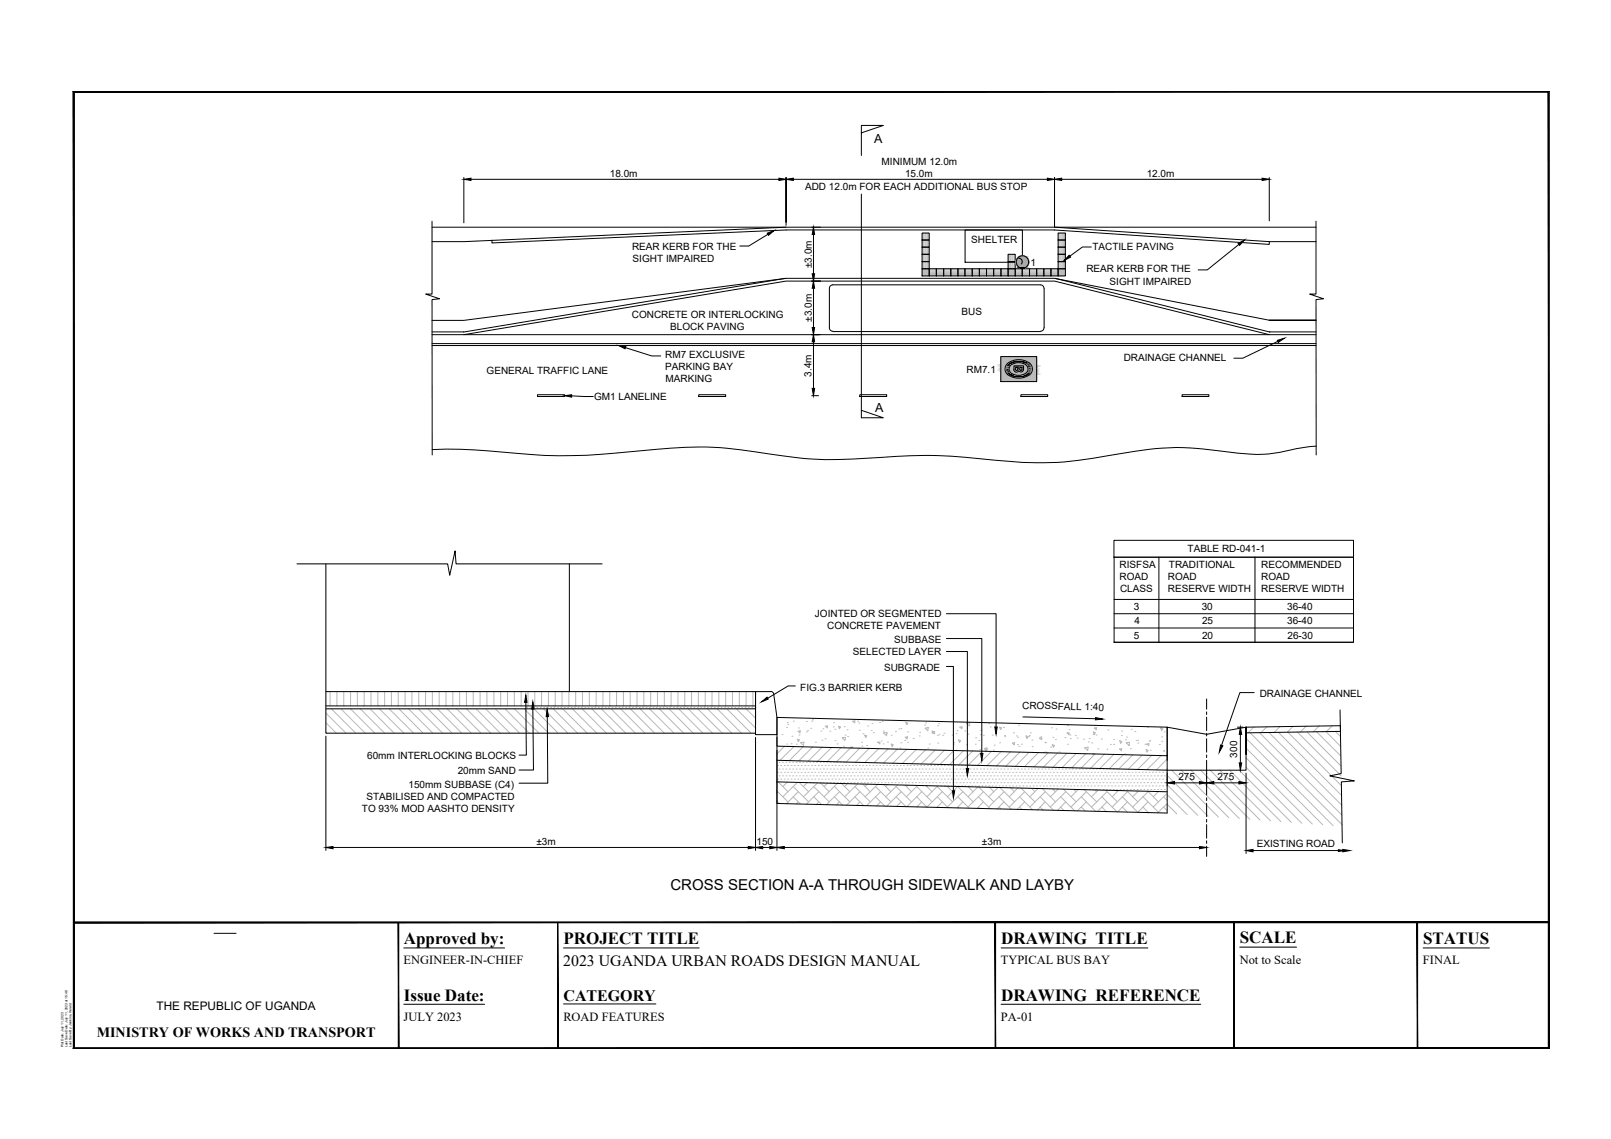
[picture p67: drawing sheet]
<svg xmlns="http://www.w3.org/2000/svg" width="420mm" height="297mm" viewBox="0 0 420 297" stroke-linecap="round" stroke-linejoin="round" font-family="sans-serif">
<defs><g id="words">
<g font-size="4.4">
<text x="105.3" y="246.2">Approved by:</text>
<text x="147" y="246.2">PROJECT TITLE</text>
<text x="261.1" y="246.2">DRAWING TITLE</text>
<text x="323.3" y="246">SCALE</text>
<text x="371.2" y="246.2">STATUS</text>
<text x="105.3" y="260.9">Issue Date:</text>
<text x="261.1" y="260.9">DRAWING REFERENCE</text>
</g>
<text font-size="4.2" x="147" y="260.9">CATEGORY</text>
<text font-size="4.1" x="146.9" y="252">2023 UGANDA URBAN ROADS DESIGN MANUAL</text>
<text font-size="3.9" x="174.9" y="232.2">CROSS SECTION A-A THROUGH SIDEWALK AND LAYBY</text>
<text font-size="3.7" x="25.2" y="270.5">MINISTRY OF WORKS AND TRANSPORT</text>
<g font-size="3.3">
<text x="228" y="37.3">A</text>
<text x="228.3" y="107.3">A</text>
</g>
<g font-size="3.2">
<text x="105.3" y="251.4">ENGINEER-IN-CHIEF</text>
<text x="261" y="251.4">TYPICAL BUS BAY</text>
<text x="323.3" y="251.3">Not to Scale</text>
<text x="371.1" y="251.4">FINAL</text>
<text x="105.3" y="266.1">JULY 2023</text>
<text x="146.9" y="266.1">ROAD FEATURES</text>
<text x="261.1" y="266.1">PA-01</text>
</g>
<text font-size="3.1" x="40.8" y="263.5">THE REPUBLIC OF UGANDA</text>
<g font-size="2.6">
<text x="159" y="46.3">18.0m</text>
<text x="229.9" y="43.1">MINIMUM 12.0m</text>
<text x="236" y="46.3">15.0m</text>
<text x="299.1" y="46.3">12.0m</text>
<text x="210" y="49.6">ADD 12.0m FOR EACH ADDITIONAL BUS STOP</text>
<text x="164.8" y="65.2">REAR KERB FOR THE</text>
<text x="253.3" y="63.3">SHELTER</text>
<text x="284.9" y="65.3">TACTILE PAVING</text>
<text x="165" y="68.4">SIGHT IMPAIRED</text>
<text x="211.7" y="70" transform="rotate(-90 211.7 70)">±3.0m</text>
<text x="268.8" y="69.2">1</text>
<text x="283.3" y="71.1">REAR KERB FOR THE</text>
<text x="289.4" y="74.2">SIGHT IMPAIRED</text>
<text x="164.8" y="82.9">CONCRETE OR INTERLOCKING</text>
<text x="211.7" y="83.9" transform="rotate(-90 211.7 83.9)">±3.0m</text>
<text x="250.8" y="82.2">BUS</text>
<text x="174.8" y="86">BLOCK PAVING</text>
<text x="173.5" y="93.4">RM7 EXCLUSIVE</text>
<text x="293.1" y="94.3">DRAINAGE CHANNEL</text>
<text x="126.9" y="97.6">GENERAL TRAFFIC LANE</text>
<text x="173.5" y="96.5">PARKING BAY</text>
<text x="173.6" y="99.6">MARKING</text>
<text x="211.7" y="98.2" transform="rotate(-90 211.7 98.2)">3.4m</text>
<text x="252.1" y="97.4">RM7.1</text>
<text x="154.9" y="104.3">GM1 LANELINE</text>
<text x="292" y="148.1">RISFSA</text>
<text x="304.9" y="148.1">TRADITIONAL</text>
<text x="309.7" y="144">TABLE RD-041-1</text>
<text x="328.9" y="148.1">RECOMMENDED</text>
<text x="292" y="151.2">ROAD</text>
<text x="292.1" y="154.4">CLASS</text>
<text x="304.6" y="154.4">RESERVE WIDTH</text>
<text x="304.6" y="151.2">ROAD</text>
<text x="328.9" y="151.2">ROAD</text>
<text x="328.9" y="154.4">RESERVE WIDTH</text>
<text x="212.5" y="160.9">JOINTED OR SEGMENTED</text>
<text x="295.7" y="159.1">3</text>
<text x="313.4" y="159.1">30</text>
<text x="335.7" y="159.1">36-40</text>
<text x="215.7" y="164">CONCRETE PAVEMENT</text>
<text x="233.2" y="167.7">SUBBASE</text>
<text x="295.7" y="166.6">5</text>
<text x="295.9" y="162.8">4</text>
<text x="313.5" y="162.8">25</text>
<text x="313.5" y="166.6">20</text>
<text x="335.7" y="162.8">36-40</text>
<text x="335.8" y="166.6">26-30</text>
<text x="222.4" y="170.9">SELECTED LAYER</text>
<text x="230.6" y="174.9">SUBGRADE</text>
<text x="208.7" y="180.1">FIG.3 BARRIER KERB</text>
<text x="266.6" y="184.8" transform="rotate(1 266.6 184.8)">CROSSFALL 1:40</text>
<text x="328.5" y="181.8">DRAINAGE CHANNEL</text>
<text x="95.7" y="197.9">60mm INTERLOCKING BLOCKS</text>
<text x="322.7" y="197.6" transform="rotate(-90 322.7 197.6)">300</text>
<text x="119.4" y="201.9">20mm SAND</text>
<text x="307.3" y="203.4">275</text>
<text x="317.6" y="203.4">275</text>
<text x="95.6" y="208.6">STABILISED AND COMPACTED</text>
<text x="106.5" y="205.5">150mm SUBBASE (C4)</text>
<text x="94.4" y="211.8">TO 93% MOD AASHTO DENSITY</text>
<text x="139.9" y="220.3">±3m</text>
<text x="197.3" y="220.3">150</text>
<text x="256.1" y="220.3">±3m</text>
<text x="327.8" y="221">EXISTING ROAD</text>
</g>
<g font-size=".9">
<text x="16.5" y="273.1" transform="rotate(-90 16.5 273.1)">Plot Date: July 11, 2023</text>
<text x="17.6" y="273.1" transform="rotate(-90 17.6 273.1)">Last Save Date: July 11, 2023 at 15:48</text>
<text x="18.6" y="273.1" transform="rotate(-90 18.6 273.1)">Last Save By: Jenkins, Herald</text>
</g>
</g></defs>
<!-- layer: PDF3_MPA_Hatch -->
<g fill="none" stroke="#b9b9b9" stroke-width=".26">
<path d="M240.5 70.1h37.4M240.5 70.4h37.4M240.5 70.7h37.4M240.5 71h37.4M240.5 71.3h37.4M240.5 71.6h37.4M240.5 71.9h37.4M240.7 60.8v11.2M240.9 60.8v11.2M241.2 60.8v11.2M241.5 60.8v11.2M241.8 60.8v11.2"/>
<path d="M242.1 60.8v11.2M263 66.3v5.7M263.3 66.3v5.7M263.6 66.3v5.7M263.9 66.3v5.7M264.2 66.3v5.7M264.5 66.3v5.7M276.1 60.8v11.2M276.4 60.8v11.2M276.7 60.8v11.2M277 60.8v11.2M277.3 60.8v11.2"/>
<path d="M277.6 60.8v11.2M265.2 96.7h-.2h.2M265.3 96.7h-.3h.3M265.4 96.5h-.5h.5M265.4 96.6h-.5h.5M265.4 96.6h-.4h.4M265.4 96.4h-.5h.5M265.7 96.8h.1M265.8 96.9l-.1-.1 .1 .1M265.8 96.9h-.2h.2M265.9 97h-.4h.4M266.3 96.6h.1"/>
<path d="M266.4 96.6h-.3h.3M266.5 96.5h-.5h.5M266.5 96.4h-.5h.5M267.8 97.1h-2.6h2.6M267.9 97.1h-1.5h1.5M270.4 93.8h-5.1h5.1M270.4 98.6h-4.3h4.3M85 191l.2 .2M85 188.5l2.7 2.7M85 186l5.2 5.2M86.1 180.4v3.7M86.4 184.9l6.4 6.3"/>
<path d="M87.9 180.4v3.7M88.9 184.9l6.4 6.3M89.6 180.4v3.7M91.4 180.4v3.7M91.4 184.9l6.4 6.3M93.2 180.4v3.7M94 184.9l6.3 6.3M95 180.4v3.7M96.5 184.9l6.3 6.3M96.8 180.4v3.7M98.5 180.4v3.7M99 184.9l6.4 6.3"/>
<path d="M100.3 180.4v3.7M101.5 184.9l6.4 6.3M102.1 180.4v3.7M103.9 180.4v3.7M104 184.9l6.3 6.3M105.6 180.4v3.7M106.5 184.9l6.4 6.3M107.4 180.4v3.7M109.1 184.9l6.3 6.3M109.2 180.4v3.7M111 180.4v3.7M111.6 184.9l6.3 6.3"/>
<path d="M112.8 180.4v3.7M114.1 184.9l6.3 6.3M114.5 180.4v3.7M116.3 180.4v3.7M116.6 184.9l6.3 6.3M118.1 180.4v3.7M119.1 184.9l6.4 6.3M119.9 180.4v3.7M121.7 180.4v3.7M121.7 184.9l6.3 6.3M123.4 180.4v3.7M124.1 184.9l6.4 6.3"/>
<path d="M125.2 180.4v3.7M126.6 184.9l6.4 6.3M127 180.4v3.7M128.8 180.4v3.7M129.2 184.9l6.3 6.3M130.6 180.4v3.7M131.7 184.9l6.3 6.3M132.4 180.4v3.7M134.1 180.4v3.7M134.2 184.9l6.4 6.3M135.9 180.4v3.7M136.7 184.9l6.4 6.3"/>
<path d="M137.4 184.5h.1M137.7 180.4v3.7M138.2 184.5h.1M139.1 184.5h.1M139.3 184.9l6.3 6.3M139.5 180.4v3.7M140 184.5h.1M140.9 184.5h.1M141.3 180.4v3.7M141.8 184.9l6.3 6.3M141.8 184.5h.1M142.7 184.5h.1"/>
<path d="M143 180.4v3.7M143.6 184.5h.1M144.3 184.9l6.3 6.3M144.5 184.5h.1M144.8 180.4v3.7M145.4 184.5h.1M146.2 184.5h.1M146.6 180.4v3.7M146.8 184.9l6.3 6.3M147.2 184.5h.1M148 184.5h.1M148.4 180.4v3.7"/>
<path d="M149 184.5h.1M149.3 184.9l6.3 6.3M149.8 184.5h.1M150.1 180.4v3.7M150.7 184.5h.1M151.6 184.5h.1M151.8 184.9l6.3 6.3M151.9 180.4v3.7M152.5 184.5h.1M153.4 184.5h.1M153.7 180.4v3.7M154.3 184.5h.1"/>
<path d="M154.3 184.9l6.4 6.3M155.1 184.5h.1M155.5 180.4v3.7M156.1 184.5h.1M156.8 184.9l6.4 6.3M156.9 184.5h.1M157.3 180.4v3.7M157.8 184.5h.1M158.7 184.5h.1M159 180.4v3.7M159.4 184.9l6.3 6.3M159.6 184.5h.1"/>
<path d="M160.5 184.5h.1M160.8 180.4v3.7M161.4 184.5h.1M161.9 184.9l6.3 6.3M162.2 184.5h.1M162.6 180.4v3.7M163.2 184.5h.1M164 184.5h.1M164.4 180.4v3.7M164.4 184.9l6.4 6.3M165 184.5h.1M165.8 184.5h.1"/>
<path d="M166.1 180.4v3.7M166.7 184.5h.1M166.9 184.9l6.4 6.3M167.6 184.5h.1M167.9 180.4v3.7M168.5 184.5h.1M169.4 184.5h.1M169.4 184.9l6.4 6.3M169.7 180.4v3.7M170.3 184.5h.1M171.1 184.5h.1M171.5 180.4v3.7"/>
<path d="M171.9 184.9l6.4 6.3M172.1 184.5h.1M172.9 184.5h.1M173.3 180.4v3.7M173.8 184.5h.1M174.5 184.9l6.3 6.3M174.7 184.5h.1M175 180.4v3.7M175.6 184.5h.1M176.5 184.5h.1M176.8 180.4v3.7M177 184.9l6.3 6.3"/>
<path d="M177.4 184.5h.1M178.3 184.5h.1M178.6 180.4v3.7M179.2 184.5h.1M179.5 184.9l6.3 6.3M180.1 184.5h.1M180.4 180.4v3.7M181 184.5h.1M181.8 184.5h.1M182 184.9l6.4 6.3M182.1 180.4v3.7M182.7 184.5h.1"/>
<path d="M183.6 184.5h.1M183.9 180.4v3.7M184.5 184.5h.1M184.5 184.9l6.4 6.3M185.4 184.5h.1M185.7 180.4v3.7M186.3 184.5h.1M187.1 184.9l6.3 6.3M187.2 184.5h.1M187.5 180.4v3.7M188.1 184.5h.1M189 184.5h.1"/>
<path d="M189.3 180.4v3.7M189.6 184.9l6.3 6.3M189.9 184.5h.1M190.7 184.5h.1M191 180.4v3.7M191.6 184.5h.1M192.1 184.9l4.9 5M192.5 184.5h.1M192.8 180.4v3.7M193.4 184.5h.1M194.3 184.5h.1M194.6 180.4v3.7"/>
<path d="M194.6 184.9l2.4 2.4M195.2 184.5h.1M196.1 184.5h.1M196.4 180.4v3.7M197 184.5h.1M202.8 199.6h.1M203.2 198.8h.1M203.6 199.6h.1M203.9 191.5h.1M204.1 198.8h.1M204.5 199.6h.1M204.6 194.6l-2 2"/>
<path d="M205 198.8h.1M205.1 189.7h.1M205.2 194h.1M205.3 188.4h.1M205.4 199.6h.1M205.5 189h.1M205.8 194.6h.1M205.9 198.8h.1M206.3 194h.1M206.3 199.6h.1M206.5 192h.1M206.7 198.8h.1"/>
<path d="M206.9 188.1h.1M207 194.7l-3.6 3.6M207.2 199.6h.1M207.6 198.8h.1M207.7 194.1h.1M208 192.8l.5 .1-.3 .5zM208.1 190.7l.6-.1-.1 .6zM208.1 199.6h.1M208.3 189.9h.1M208.4 191.7h.1M208.5 198.8h.1M208.8 193.7l.9-.2-.2 .9z"/>
<path d="M208.9 194.7h.1M208.9 199.6h.1M209.4 198.8h.1M209.5 194.7l-3.6 3.7M209.9 199.6h.1M210.3 188.2h.1M210.3 190.9h.1M210.3 198.8h.1M210.6 190.5h.1M210.7 199.6h.1M211.2 198.8h.1M211.4 189.9h.1"/>
<path d="M211.7 199.6h.1M211.7 188.1h.1M211.9 194.8l-3.6 3.6M212 187.6v.1M212.1 198.8h.1M212.1 187.6l-.1 .2M212.5 199.6h.1M212.7 193.6h.1M213 198.8h.1M213.4 199.6h.1M213.9 198.8h.1M214.1 190.7h.1"/>
<path d="M214.3 199.6h.1M214.4 193h.1M214.4 194.8l-3.6 3.7M214.6 190.1h.1M214.7 198.8h.1M215.2 192.7h.1M215.2 199.6h.1M215.3 189.4l.5-.1v.6zM215.6 198.8h.1M216.1 199.6h.1M216.4 190.7h.1M216.5 198.8h.1"/>
<path d="M216.9 194.9l-3.7 3.7M217 199.6h.1M217.3 189.6h.1M217.4 188.5h.1M217.4 198.8h.1M217.7 190.2h.1M217.8 193.2h.1M217.8 199.6h.1M218.3 194h.1M218.3 198.8h.1M218.7 189.4l.5 .2-.3 .5zM218.8 199.6h.1"/>
<path d="M219.2 198.8h.1M219.4 195l-3.7 3.7M219.6 192.4l.9-.1-.1 .8zM219.6 199.6h.1M220 194.6h.1M220.1 198.8h.1M220.2 189.5h.1M220.4 191.7h.1M220.5 199.6h.1M220.9 190.3h.1M221.1 192.1h.1M221.4 199.6h.1"/>
<path d="M221.8 195.1l-3.7 3.6M222 195.1l-.2-.2 .6-.1v.3M222.3 199.6h.1M223 188l-.1 .5-.5-.4M223 188l-.6 .1M223.2 199.6h.1M223.7 188.1h.1M224 188.6h.1M224.1 190.4h.1M224.1 199.6h.1M224.2 195.1l-3.6 3.7M224.7 193.6h.1"/>
<path d="M224.8 194.6h.1M224.9 199.6h.1M225 191.4h.1M225.5 191.7l.6 .2-.3 .4zM225.9 199.6h.1M226 194.4h.1M226.3 189.3h.1M226.7 195.2l-3.7 3.6M226.7 199.6h.1M227.2 190.5h.1M227.4 188.7h.1M227.7 199.6h.1"/>
<path d="M227.8 191.1h.1M228.5 199.6h.1M228.9 193.5l.6 .5v-.5l-.6 .1M229.1 195.3l-3.6 3.6M229.4 188.5h.1M229.4 199.6h.1M229.9 193.2h.1M230.1 188.2h.1M230.3 199.6h.1M230.3 194h.1M230.4 190.7h.1M231.2 191.8l-.8-.7 .9-.1-.1 .9"/>
<path d="M231.2 191.2h.1M231.2 199.6h.1M231.5 193.5h.1M231.6 195.3l-3.6 3.6M232.1 199.6h.1M232.4 194l.6 .2-.4 .5zM232.4 191.7h.1M233 199.6h.1M233.5 190.8h.1M233.8 199.6h.1M234 195.4l-3.6 3.6M234.4 190.1h.1"/>
<path d="M234.7 195.1h.1M234.8 199.6h.1M234.9 193.7h.1M234.9 190h.1M235.6 199.6h.1M236 193.1h.1M236.2 188.4l.6 .2-.3 .4zM236.5 195.4l-3.6 3.6M236.5 199.6h.1M236.6 192.1v.6l-.6-.4 .7-.1M236.7 190.9h.1M236.7 193.6h.1"/>
<path d="M237.4 199.6h.1M238.2 192.6h.1M238.3 199.6h.1M239 195.5l-3.7 3.6M239.2 199.6h.1M239.7 191.9h.1M239.8 191h.1M240.1 199.6h.1M240.9 199.6h.1M241.2 189.1h.1M241.2 189.9l.9-.1-.1 .8zM241.4 188.5h.1"/>
<path d="M241.4 195.5l-3.6 3.7M241.9 199.6h.1M242 195.1h.1M242.3 194h.1M242.7 199.6h.1M243 191.1h.1M243.1 190.7l.6 .2-.3 .4zM243.2 191l.6-.2-.1 .6zM243.7 199.6h.1M243.9 195.6l-3.7 3.6M244.5 191.8h.1M244.5 199.6h.1"/>
<path d="M244.5 189.2h.1M244.5 193.8h.1M244.8 188.7h.1M244.9 191.6h.1M245.4 199.6h.1M245.9 191.8h.1M246.2 191.2h.1M246.3 199.6h.1M246.3 195.7l-3.6 3.6M247.2 199.6h.1M248.1 199.6h.1M248.3 191.7h.1"/>
<path d="M248.7 194.1h.1M248.7 193.7h.1M248.8 195.7l-3.7 3.7M249 199.6h.1M249.3 191.3h.1M249.4 195.7h.1M249.6 190.6h.1M249.9 199.6h.1M250 192.9l.3 .7 .3-.4-.6-.2M250.3 189.6l.6 .5v-.6l-.6 .1M250.8 199.6h.1M251.2 195.8l-3.6 3.7"/>
<path d="M251.6 190.6h.1M251.7 199.6h.1M252.1 194.2h.1M252.5 191.5h.1M252.5 199.6h.1M252.7 188.5l-.7 .1 .8 .7 .1-.8M253.4 199.6h.1M253.7 195.9l-3.7 3.6M254.3 199.6h.1M254.4 194.1h.1M254.5 192.4h.1M255.2 199.6h.1"/>
<path d="M255.3 193.1h.1M255.5 195.5h.1M255.7 191.6h.1M255.8 190.4h.1M256.1 195.9l-3.6 3.6M256.4 191.8h.1M256.9 195.1l.5 .5 .1-.6-.6 .1M256.9 195.3l.6 .2-.4 .4zM257.9 188.7h.1M258.3 189.6h.1M258.6 195.9l-3.6 3.7M258.8 191.7h.1"/>
<path d="M259.1 195.6h.1M259.3 194.3h.1M259.5 189.3h.1M260.7 193.7h.1M260.9 190.3l-.2-.7 .6 .2-.3 .5M261.1 196l-3.7 3.7M261.7 189.7h.1M262 191.8h.1M262 192.1h.1M263.5 196.1l-3.6 3.7M264.3 191.1h.1M264.6 193.7l-.1 .6-.5-.5 .6-.1"/>
<path d="M265.1 191.9h.1M265.4 194.2h.1M265.4 192.3h.1M265.6 189.1h.1M265.8 194.6h.1M266 196.2l-3.7 3.6M266.4 194.1h.1M267.6 191.9l.6 .2-.4 .5zM268.3 192.1h.1M268.4 196.2l-3.6 3.7M268.4 191.8h.1M268.7 191.1h.1"/>
<path d="M269.1 193h.1M269.2 194.7h.1M270.8 196.3l-3.6 3.6M271.1 192.5l.6-.2v.6zM271.4 192.2h.1M272.2 196.3l.8-.2v.2M272.5 193.6h.1M272.7 193.7h.1M273.3 196.4l-3.7 3.6M274 194.8h.1M274.2 189.8h.1M274.4 194.2l.6 .2-.3 .5z"/>
<path d="M274.6 192.3h.1M275.3 192.9h.1M275.4 190.1h.1M275.8 196.4l-3.7 3.7M276.2 196.1h.1M277.8 192.3h.1M278.2 196.5l-3.6 3.6M278.3 191.1l.5 .5 .1-.5-.6 .1M278.4 194.1h.1M278.5 189.1v.2l.1-.2M278.8 190.3h.1M279 191.7h.1"/>
<path d="M279.1 192.6h.1M280.4 191.8h.1M280.7 196.5l-3.6 3.6M280.9 192.5h.1M282.6 192.8h.1M282.9 195l.9-.2-.1 .9zM282.9 195.1h.1M283.2 196.6l-3.7 3.6M283.9 193.5h.1M284.1 192.6h.1M284.7 193.7h.1M285 196.6h.4"/>
<path d="M285 196.6h.1M285.1 190.9l.6 .2-.3 .4zM285.1 191.5h.1M285.4 189.9l.6-.2-.1 .6zM285.6 196.6l-3.6 3.7M285.9 191.7h.1M286.3 195.3h.1M287.3 192.7h.1M288 196.7l-3.6 3.6M288.7 195.4h.1M289 190.4h.1M289.6 194.1h.1"/>
<path d="M290.4 192.9h.1M290.4 194.1h.1M290.5 196.8l-3.7 3.6M292 193.2l.6 .2-.3 .5zM292.5 191.8h.1M292.6 195.2l-.1 .6-.5-.5h.6M292.6 190.7h.1M292.9 196.8l-3.6 3.7M293.4 196.6h.1M293.6 192.9h.1M293.7 193.7l.9-.1-.1 .9zM293.8 192.2h.1"/>
<path d="M294.8 195.3h.1M295 190.2h.1M295.4 196.9l-3.7 3.7M296 190.8h.1M296.3 193.2h.1M296.7 193.1h.1M296.7 193.8h.1M297.8 197l-3.6 3.6M298.6 194.1h.1M298.9 195.5l.6 .2-.3 .5zM299.1 194l.6-.1-.1 .6zM299.2 189.7h.1"/>
<path d="M299.7 193.3h.1M299.9 193.2h.1M300 195.7h.1M300.3 197l-3.6 3.7M302.4 194.2h.1M302.8 189.9l.5 .1-.3 .5zM302.8 197.1l-3.6 3.6M303 192.2h.1M303 193.3h.1M303.5 195.8h.1M303.5 195.9h.1M303.6 190.9h.1"/>
<path d="M304.4 197.9l-2.8 2.9M325 197.6l17.3 17.3M325 195.1l20 20M325 192.6l22.7 22.7M326 191.1l24 24M327 189.6l-1.5 1.5M328.5 191.1l21.5 21.5M330.4 189.6l-1.5 1.5M331 191.1l19 18.9M333.4 191l16.5 16.4M333.8 189.5l-1.5 1.5M335.9 191l13.9 13.9"/>
<path d="M337.2 189.4l-1.5 1.6M338.4 191l11.4 11.3M340.6 189.4l-1.5 1.5M340.9 190.9l8.8 8.9M343.4 190.9l6.3 6.3M344.1 189.3l-1.6 1.6M345.8 190.8l3.9 3.9M347.5 189.3l-1.6 1.5M348.3 190.8l1.3 1.3M202.5 206.1l3 3M202.5 208.8l.7 .7M202.7 203.9l-.2 .2"/>
<path d="M202.8 203.2h.1M202.8 201.4h.1M202.8 209.1l-.3 .4M202.8 206.5l-.3 .3M203 203.9l2.5 2.6M203.2 202.3h.1M203.2 200.6h.1M203.6 203.2h.1M203.6 201.4h.1M204.1 202.3h.1M204.1 200.6h.1M204.5 203.2h.1"/>
<path d="M204.5 201.4h.1M205 202.3h.1M205 200.6h.1M205.3 204l-1.1 1.1M205.4 203.2h.1M205.4 201.4h.1M205.9 202.3h.1M205.9 200.6h.1M206.3 203.2h.1M206.3 201.4h.1M206.7 202.3h.1M206.7 200.6h.1"/>
<path d="M206.9 205.1l4 4M206.9 207.8l1.8 1.9M207.2 203.2h.1M207.2 201.4h.1M207.6 202.3h.1M207.6 200.6h.1M207.9 204.1l-3.7 3.7M208.1 203.2h.1M208.1 201.4h.1M208.2 209.1l-.5 .6M208.2 206.5l-3.1 3.1M208.5 204.1l2.4 2.4"/>
<path d="M208.5 202.3h.1M208.5 200.6h.1M208.9 203.2h.1M208.9 201.4h.1M209.4 202.3h.1M209.4 200.6h.1M209.9 203.2h.1M209.9 201.4h.1M210.3 204.1h.1M210.3 202.3h.1M210.3 200.6h.1M210.5 204.1l-1 1"/>
<path d="M210.7 203.2h.1M210.7 201.4h.1M211.2 204.1h.1M211.2 202.3h.1M211.2 200.6h.1M211.7 203.2h.1M211.7 201.4h.1M212.1 204.1h.1M212.1 202.3h.1M212.1 200.6h.1M212.2 205.1l4.1 4M212.2 207.8l2 2"/>
<path d="M212.5 203.2h.1M212.5 201.4h.1M213 204.1h.1M213 202.3h.1M213 200.6h.1M213.2 204.2l-3.7 3.6M213.4 203.2h.1M213.4 201.4h.1M213.6 209.1l-.7 .7M213.6 206.5l-3.3 3.2M213.9 204.1h.1M213.9 202.3h.1"/>
<path d="M213.9 200.6h.1M214 204.2l2.3 2.3M214.3 203.2h.1M214.3 201.4h.1M214.7 204.1h.1M214.7 202.3h.1M214.7 200.6h.1M215.2 203.2h.1M215.2 201.4h.1M215.6 204.1h.1M215.6 202.3h.1M215.6 200.6h.1"/>
<path d="M215.8 204.2l-.9 .9M216.1 203.2h.1M216.1 201.4h.1M216.5 204.1h.1M216.5 202.3h.1M216.5 200.6h.1M217 203.2h.1M217 201.4h.1M217.4 204.1h.1M217.4 202.3h.1M217.4 200.6h.1M217.6 205.1l4 4"/>
<path d="M217.6 207.8l2.1 2.2M217.8 203.2h.1M217.8 201.4h.1M218.3 204.1h.1M218.3 202.3h.1M218.3 200.6h.1M218.4 204.3l-3.5 3.5M218.8 203.2h.1M218.8 201.4h.1M218.9 209.1l-.7 .8M218.9 206.5l-3.4 3.3M219.2 204.1h.1"/>
<path d="M219.2 202.3h.1M219.2 200.6h.1M219.5 204.3l2.1 2.2M219.6 203.2h.1M219.6 201.4h.1M220.1 204.1h.1M220.1 202.3h.1M220.1 200.6h.1M220.5 203.2h.1M220.5 201.4h.1M221 204.1h.1M221 202.3h.1"/>
<path d="M221 200.6h.1M221 204.4l-.7 .7M221.4 203.2h.1M221.4 201.4h.1M221.9 204.1h.1M221.9 202.3h.1M221.9 200.6h.1M222.3 203.2h.1M222.3 201.4h.1M222.7 204.1h.1M222.7 202.3h.1M222.7 200.6h.1"/>
<path d="M223 205.1l4 4M223 207.8l2.2 2.3M223.2 203.2h.1M223.2 201.4h.1M223.6 204.1h.1M223.6 202.3h.1M223.6 200.6h.1M223.6 204.5l-3.3 3.3M224.1 203.2h.1M224.1 201.4h.1M224.3 209.1l-.9 .9M224.3 206.5l-3.5 3.5"/>
<path d="M224.5 204.1h.1M224.5 202.3h.1M224.5 200.6h.1M224.9 203.2h.1M224.9 201.4h.1M225 204.5l2 2M225.4 204.1h.1M225.4 202.3h.1M225.4 200.6h.1M225.9 203.2h.1M225.9 201.4h.1M226.3 204.5l-.7 .6"/>
<path d="M226.3 204.1h.1M226.3 202.3h.1M226.3 200.6h.1M226.7 203.2h.1M226.7 201.4h.1M227.2 204.1h.1M227.2 202.3h.1M227.2 200.6h.1M227.7 203.2h.1M227.7 201.4h.1M228.1 204.1h.1M228.1 202.3h.1"/>
<path d="M228.1 200.6h.1M228.3 205.1l4.1 4M228.3 207.8l2.5 2.5M228.5 203.2h.1M228.5 201.4h.1M228.9 204.6l-3.3 3.2M229 204.1h.1M229 202.3h.1M229 200.6h.1M229.4 203.2h.1M229.4 201.4h.1M229.6 209.1l-1 1.1"/>
<path d="M229.6 206.5l-3.6 3.6M229.9 204.1h.1M229.9 202.3h.1M229.9 200.6h.1M230.3 203.2h.1M230.3 201.4h.1M230.5 204.6l1.9 1.9M230.8 204.1h.1M230.8 202.3h.1M230.8 200.6h.1M231.2 203.2h.1M231.2 201.4h.1"/>
<path d="M231.5 204.6l-.5 .5M231.6 204.1h.1M231.6 202.3h.1M231.6 200.6h.1M232.1 203.2h.1M232.1 201.4h.1M232.6 204.1h.1M232.6 202.3h.1M232.6 200.6h.1M233 203.2h.1M233 201.4h.1M233.4 204.1h.1"/>
<path d="M233.4 202.3h.1M233.4 200.6h.1M233.7 205.1l4 4M233.7 207.8l2.5 2.5M233.8 203.2h.1M233.8 201.4h.1M234.1 204.7l-3.1 3.1M234.3 204.1h.1M234.3 202.3h.1M234.3 200.6h.1M234.8 203.2h.1M234.8 201.4h.1"/>
<path d="M235 209.1l-1.2 1.2M235 206.5l-3.7 3.8M235.2 204.1h.1M235.2 202.3h.1M235.2 200.6h.1M235.6 203.2h.1M235.6 201.4h.1M236 204.8l1.7 1.7M236.1 204.1h.1M236.1 202.3h.1M236.1 200.6h.1M236.5 203.2h.1"/>
<path d="M236.5 201.4h.1M236.8 204.8l-.4 .3M237 204.1h.1M237 202.3h.1M237 200.6h.1M237.4 203.2h.1M237.4 201.4h.1M237.9 204.1h.1M237.9 202.3h.1M237.9 200.6h.1M238.3 203.2h.1M238.3 201.4h.1"/>
<path d="M238.7 204.1h.1M238.7 202.3h.1M238.7 200.6h.1M239.1 205.1l4 4M239.1 207.8l2.7 2.7M239.2 203.2h.1M239.2 201.4h.1M239.3 204.8l-2.9 3M239.7 204.1h.1M239.7 202.3h.1M239.7 200.6h.1M240.1 203.2h.1"/>
<path d="M240.1 201.4h.1M240.4 209.1l-1.3 1.3M240.4 206.5l-3.9 3.9M240.5 204.1h.1M240.5 202.3h.1M240.5 200.6h.1M240.9 203.2h.1M240.9 201.4h.1M241.5 204.1h.1M241.5 202.3h.1M241.5 200.6h.1M241.5 204.9l1.6 1.6"/>
<path d="M241.9 203.2h.1M241.9 201.4h.1M242 204.9l-.2 .2M242.3 204.1h.1M242.3 202.3h.1M242.3 200.6h.1M242.7 203.2h.1M242.7 201.4h.1M243.2 204.1h.1M243.2 202.3h.1M243.2 200.6h.1M243.7 203.2h.1"/>
<path d="M243.7 201.4h.1M244.1 204.1h.1M244.1 202.3h.1M244.1 200.6h.1M244.5 205.1l3.9 4M244.5 207.8l2.8 2.8M244.5 210.5v.1M244.5 203.2h.1M244.5 201.4h.1M244.5 205l-2.7 2.8M245 204.1h.1M245 202.3h.1"/>
<path d="M245 200.6h.1M245.4 205h.1M245.4 203.2h.1M245.4 201.4h.1M245.7 209.1l-1.4 1.5M245.7 206.5l-3.9 4M245.9 204.1h.1M245.9 202.3h.1M245.9 200.6h.1M246.3 205h.1M246.3 203.2h.1M246.3 201.4h.1"/>
<path d="M246.8 204.1h.1M246.8 202.3h.1M246.8 200.6h.1M247 205l1.4 1.5M247.2 205h.1M247.2 203.2h.1M247.2 201.4h.1M247.2 205l-.1 .1M247.6 204.1h.1M247.6 202.3h.1M247.6 200.6h.1M248.1 205h.1"/>
<path d="M248.1 203.2h.1M248.1 201.4h.1M248.6 204.1h.1M248.6 202.3h.1M248.6 200.6h.1M249 205h.1M249 203.2h.1M249 201.4h.1M249.4 204.1h.1M249.4 202.3h.1M249.4 200.6h.1M249.8 205.1l4 4"/>
<path d="M249.8 207.8l3 3M249.8 210.5l.2 .2M249.8 205.1l-2.7 2.7M249.9 205h.1M249.9 203.2h.1M249.9 201.4h.1M250.3 204.1h.1M250.3 202.3h.1M250.3 200.6h.1M250.8 205h.1M250.8 203.2h.1M250.8 201.4h.1"/>
<path d="M251.1 209.1l-1.5 1.6M251.1 206.5l-4 4M251.2 204.1h.1M251.2 202.3h.1M251.2 200.6h.1M251.7 205h.1M251.7 203.2h.1M251.7 201.4h.1M252.1 204.1h.1M252.1 202.3h.1M252.1 200.6h.1M252.5 205.2l1.3 1.3"/>
<path d="M252.5 205h.1M252.5 203.2h.1M252.5 201.4h.1M253 204.1h.1M253 202.3h.1M253 200.6h.1M253.4 205h.1M253.4 203.2h.1M253.4 201.4h.1M253.9 204.1h.1M253.9 202.3h.1M253.9 200.6h.1"/>
<path d="M254.3 205h.1M254.3 203.2h.1M254.3 201.4h.1M254.7 204.1h.1M254.7 202.3h.1M254.7 200.6h.1M255 205.2l-2.5 2.6M255.2 207.8l3.1 3.1M255.2 210.5l.3 .3M255.2 205h.1M255.2 203.2h.1M255.2 201.4h.1"/>
<path d="M255.3 205.3l3.9 3.8M255.7 204.1h.1M255.7 202.3h.1M255.7 200.6h.1M256.1 205h.1M256.1 203.2h.1M256.1 201.4h.1M256.5 209.1l-1.7 1.7M256.5 206.5l-4 4M256.5 204.1h.1M256.5 202.3h.1M256.5 200.6h.1"/>
<path d="M257 205h.1M257 203.2h.1M257 201.4h.1M257.5 204.1h.1M257.5 202.3h.1M257.5 200.6h.1M257.9 205h.1M257.9 203.2h.1M257.9 201.4h.1M258 205.3l1.2 1.2M258.3 204.1h.1M258.3 202.3h.1"/>
<path d="M258.3 200.6h.1M258.8 205h.1M258.8 203.2h.1M258.8 201.4h.1M259.2 204.1h.1M259.2 202.3h.1M259.2 200.6h.1M259.7 205h.1M259.7 203.2h.1M259.7 201.4h.1M260.1 204.1h.1M260.1 202.3h.1"/>
<path d="M260.1 200.6h.1M260.3 205.4l-2.5 2.4M260.5 205h.1M260.5 203.2h.1M260.5 201.4h.1M260.5 207.8l3.3 3.3M260.5 210.5l.6 .5M260.8 205.4l3.8 3.7M261 204.1h.1M261 202.3h.1M261 200.6h.1M261.4 205h.1"/>
<path d="M261.4 203.2h.1M261.4 201.4h.1M261.9 204.1h.1M261.9 202.3h.1M261.9 200.6h.1M261.9 209.1l-1.9 1.9M261.9 206.5l-4.1 4M262.3 205h.1M262.3 203.2h.1M262.3 201.4h.1M262.8 204.1h.1M262.8 202.3h.1"/>
<path d="M262.8 200.6h.1M263.2 205h.1M263.2 203.2h.1M263.2 201.4h.1M263.6 205.5l1 1M263.6 204.1h.1M263.6 202.3h.1M263.6 200.6h.1M264.1 205h.1M264.1 203.2h.1M264.1 201.4h.1M264.6 204.1h.1"/>
<path d="M264.6 202.3h.1M264.6 200.6h.1M265 205h.1M265 203.2h.1M265 201.4h.1M265.4 204.1h.1M265.4 202.3h.1M265.4 200.6h.1M265.5 205.5l-2.3 2.3M265.9 205h.1M265.9 203.2h.1M265.9 201.4h.1"/>
<path d="M265.9 207.8l3.4 3.4M265.9 210.5l.7 .6M266.3 205.5l3.6 3.6M266.3 204.1h.1M266.3 202.3h.1M266.3 200.6h.1M266.8 205h.1M266.8 203.2h.1M266.8 201.4h.1M267.2 204.1h.1M267.2 202.3h.1M267.2 200.6h.1"/>
<path d="M267.2 209.1l-1.9 2M267.2 206.5l-4 4M267.7 205h.1M267.7 203.2h.1M267.7 201.4h.1M268.1 204.1h.1M268.1 202.3h.1M268.1 200.6h.1M268.5 205h.1M268.5 203.2h.1M268.5 201.4h.1M269 204.1h.1"/>
<path d="M269 202.3h.1M269 200.6h.1M269 205.6l.9 .9M269.4 205h.1M269.4 203.2h.1M269.4 201.4h.1M269.9 204.1h.1M269.9 202.3h.1M269.9 200.6h.1M270.3 205h.1M270.3 203.2h.1M270.3 201.4h.1"/>
<path d="M270.7 204.1h.1M270.7 202.3h.1M270.7 200.6h.1M270.7 205.6l-2.1 2.2M271.2 205h.1M271.2 203.2h.1M271.2 201.4h.1M271.3 207.8l3.5 3.6M271.3 210.5l.7 .8M271.7 204.1h.1M271.7 202.3h.1M271.7 200.6h.1"/>
<path d="M271.8 205.6l3.5 3.5M272.1 205h.1M272.1 203.2h.1M272.1 201.4h.1M272.5 204.1h.1M272.5 202.3h.1M272.5 200.6h.1M272.6 209.1l-2.1 2.1M272.6 206.5l-4 4M273 205h.1M273 203.2h.1M273 201.4h.1"/>
<path d="M273.5 204.1h.1M273.5 202.3h.1M273.5 200.6h.1M273.9 205h.1M273.9 203.2h.1M273.9 201.4h.1M274.3 204.1h.1M274.3 202.3h.1M274.3 200.6h.1M274.5 205.7l.8 .8M274.8 205h.1M274.8 203.2h.1"/>
<path d="M274.8 201.4h.1M275.2 204.1h.1M275.2 202.3h.1M275.2 200.6h.1M275.7 205h.1M275.7 203.2h.1M275.7 201.4h.1M276 205.8l-2.1 2M276.1 204.1h.1M276.1 202.3h.1M276.1 200.6h.1M276.5 205h.1"/>
<path d="M276.5 203.2h.1M276.5 201.4h.1M276.6 207.8l3.7 3.6M276.6 210.5l.9 .9M277 204.1h.1M277 202.3h.1M277 200.6h.1M277.3 205.8l3.4 3.3M277.4 205h.1M277.4 203.2h.1M277.4 201.4h.1M277.9 204.1h.1"/>
<path d="M277.9 202.3h.1M277.9 200.6h.1M277.9 209.1l-2.2 2.3M277.9 206.5l-4 4M278.3 205h.1M278.3 203.2h.1M278.3 201.4h.1M278.8 204.1h.1M278.8 202.3h.1M278.8 200.6h.1M279.2 205h.1M279.2 203.2h.1"/>
<path d="M279.2 201.4h.1M279.7 204.1h.1M279.7 202.3h.1M279.7 200.6h.1M280.1 205.9l.6 .6M280.1 205h.1M280.1 203.2h.1M280.1 201.4h.1M280.6 204.1h.1M280.6 202.3h.1M280.6 200.6h.1M281 205h.1"/>
<path d="M281 203.2h.1M281 201.4h.1M281.2 205.9l-1.9 1.9M281.5 205.9h.1M281.5 204.1h.1M281.5 202.3h.1M281.5 200.6h.1M281.9 205h.1M281.9 203.2h.1M281.9 201.4h.1M282 207.8l3.8 3.8M282 210.5l1.1 1"/>
<path d="M282.3 205.9h.1M282.3 204.1h.1M282.3 202.3h.1M282.3 200.6h.1M282.8 205h.1M282.8 203.2h.1M282.8 201.4h.1M282.8 205.9l3.2 3.2M283.2 205.9h.1M283.2 204.1h.1M283.2 202.3h.1M283.2 200.6h.1"/>
<path d="M283.3 209.1l-2.3 2.4M283.3 206.5l-4 4M283.7 205h.1M283.7 203.2h.1M283.7 201.4h.1M284.1 205.9h.1M284.1 204.1h.1M284.1 202.3h.1M284.1 200.6h.1M284.6 205h.1M284.6 203.2h.1M284.6 201.4h.1"/>
<path d="M285 205.9h.1M285 204.1h.1M285 202.3h.1M285 200.6h.1M285.4 205h.1M285.4 203.2h.1M285.4 201.4h.1M285.6 206l.4 .5M285.9 205.9h.1M285.9 204.1h.1M285.9 202.3h.1M285.9 200.6h.1"/>
<path d="M286.3 205h.1M286.3 203.2h.1M286.3 201.4h.1M286.5 206l-1.8 1.8M286.8 205.9h.1M286.8 204.1h.1M286.8 202.3h.1M286.8 200.6h.1M287.2 205h.1M287.2 203.2h.1M287.2 201.4h.1M287.4 207.8l3.9 3.9"/>
<path d="M287.4 210.5l1.2 1.2M287.7 205.9h.1M287.7 204.1h.1M287.7 202.3h.1M287.7 200.6h.1M288.1 205h.1M288.1 203.2h.1M288.1 201.4h.1M288.3 206.1l3.1 3M288.6 205.9h.1M288.6 204.1h.1M288.6 202.3h.1"/>
<path d="M288.6 200.6h.1M288.7 209.1l-2.5 2.5M288.7 206.5l-4 4M289 205h.1M289 203.2h.1M289 201.4h.1M289.5 205.9h.1M289.5 204.1h.1M289.5 202.3h.1M289.5 200.6h.1M289.9 205h.1M289.9 203.2h.1"/>
<path d="M289.9 201.4h.1M290.4 205.9h.1M290.4 204.1h.1M290.4 202.3h.1M290.4 200.6h.1M290.8 205h.1M290.8 203.2h.1M290.8 201.4h.1M291 206.1l.4 .4M291.2 205.9h.1M291.2 204.1h.1M291.2 202.3h.1"/>
<path d="M291.2 200.6h.1M291.7 205h.1M291.7 203.2h.1M291.7 201.4h.1M291.7 206.1l-1.6 1.7M292.1 205.9h.1M292.1 204.1h.1M292.1 202.3h.1M292.6 205h.1M292.6 203.2h.1M292.6 201.4h.1M292.7 207.8l4 4"/>
<path d="M292.7 210.5l1.3 1.3M293 205.9h.1M293 204.1h.1M293 202.3h.1M293.4 205h.1M293.4 203.2h.1M293.4 201.4h.1M293.8 206.2l2.9 2.9M293.9 205.9h.1M293.9 204.1h.1M293.9 202.3h.1M294 209.1l-2.5 2.7"/>
<path d="M294 206.5l-3.9 4M294.3 205h.1M294.3 203.2h.1M294.3 201.4h.1M294.8 205.9h.1M294.8 204.1h.1M294.8 202.3h.1M295.2 205h.1M295.2 203.2h.1M295.2 201.4h.1M295.7 205.9h.1M295.7 204.1h.1"/>
<path d="M295.7 202.3h.1M296.1 205h.1M296.1 203.2h.1M296.1 201.4h.1M296.5 206.3l.2 .2M296.6 205.9h.1M296.6 204.1h.1M296.6 202.3h.1M297 206.3l-1.6 1.5M297 205h.1M297 203.2h.1M297 201.4h.1"/>
<path d="M297.5 205.9h.1M297.5 204.1h.1M297.5 202.3h.1M297.9 205h.1M297.9 203.2h.1M297.9 201.4h.1M298.1 207.8l4 4M298.1 210.5l1.4 1.5M298.4 205.9h.1M298.4 204.1h.1M298.4 202.3h.1M298.8 205h.1"/>
<path d="M298.8 203.2h.1M298.8 201.4h.1M299.2 205.9h.1M299.2 204.1h.1M299.2 202.3h.1M299.3 206.3l2.8 2.8M299.4 211.8l-.1 .2M299.4 209.1l-2.7 2.8M299.4 206.5l-4 4M299.7 205h.1M299.7 203.2h.1M299.7 201.4h.1"/>
<path d="M300.1 205.9h.1M300.1 204.1h.1M300.1 202.3h.1M300.6 205h.1M300.6 203.2h.1M300.6 201.4h.1M301 205.9h.1M301 204.1h.1M301 202.3h.1M301.4 205h.1M301.4 203.2h.1M301.4 201.4h.1"/>
<path d="M301.9 205.9h.1M301.9 204.1h.1M301.9 202.3h.1M302.1 206.4v.1M302.2 206.4l-1.4 1.4M302.3 205h.1M302.3 203.2h.1M302.3 201.4h.1M302.8 205.9h.1M302.8 204.1h.1M302.8 202.3h.1M303.2 205h.1"/>
<path d="M303.2 203.2h.1M303.2 201.4h.1M303.5 207.8l.8 .8M303.5 210.5l.8 .8M303.7 205.9h.1M303.7 204.1h.1M303.7 202.3h.1M304.2 205h.1M304.2 203.2h.1M304.2 201.4h.1M304.3 209.7l-2.4 2.3M304.3 207l-3.5 3.5"/>
<path d="M304.4 200.5l-.3 .3M304.5 209.8l2.4 2.4M304.5 207.4l5.1 5.1M304.6 204.9l7.8 7.7M304.7 202.5l10.4 10.4M305.6 200.9l12.2 12.2M308.1 200.9l12.4 12.4M310.6 200.9l12.6 12.6M313.1 200.9l12.9 12.8M315.6 200.9l13 13M318.2 200.9l13.2 13.2M320.7 200.9l13.4 13.4"/>
<path d="M323.2 200.9l13.6 13.6M325 200.1l14.5 14.6"/>
</g>
<!-- layer: PDF3_MPA_Title Block_Red -->
<g fill="none" stroke="#000" stroke-width=".26">
<path d="M112.7 59.3h230.5M112.7 57.7v19h-1.7l3.6 1.2-1.9 .2v40.5M121 46.3v11.8M122.8 46.8h80.3M205 57.9v-11.6v12.5M205 59.3l-84 3.7h-8.3M205 60h70M205 60l-76.7 3.4v-.8M206.9 46.8h66.3M211.7 59.3h2.3M275 60l56 3.7v-.7M275 46.3v12.7v-12.7"/>
<path d="M275 59.3l56 3.7h12.2M276.9 46.8h52.3M331 46.3v11.3M343.2 57.7v19h-1.6l3.6 1.2-2 .2 .1 40.5M200.3 61.1l-5 3.1h-2.4M204.9 72.6l-84 14M211.7 73.3h2.3M212.2 61.2v10.2M212.2 75.2v10.2M240.5 70.1h1.8v1.9h-1.8zM240.5 68.2h1.8v1.9h-1.8zM240.5 66.3h1.8v1.9h-1.8z"/>
<path d="M240.5 64.5h1.8v1.8h-1.8zM240.5 62.6h1.8v1.9h-1.8zM240.5 60.8h1.8v1.8h-1.8zM242.3 70.1h1.9v1.9h-1.9zM244.2 70.1h1.9v1.9h-1.9zM246.1 70.1h1.9v1.9h-1.9zM248 70.1h1.8v1.9h-1.8zM249.8 70.1h1.9v1.9h-1.9zM251.7 70.1h1.9v1.9h-1.9zM253.6 70.1h1.8v1.9h-1.8zM255.4 70.1h1.9v1.9h-1.9zM257.3 70.1h1.9v1.9h-1.9z"/>
<path d="M259.2 70.1h1.9v1.9h-1.9zM261.1 70.1h1.8v1.9h-1.8zM262.9 70.1h1.9v1.9h-1.9zM262.9 68.2h1.9v1.9h-1.9zM262.9 66.3h1.9v1.9h-1.9zM264.8 70.1h1.8v1.9h-1.8zM266.6 70.1h1.9v1.9h-1.9zM268.5 70.1h1.9v1.9h-1.9zM270.4 70.1h1.8v1.9h-1.8zM272.2 70.1h1.9v1.9h-1.9zM274.1 70.1h1.9v1.9h-1.9zM275.2 72.6l56 14"/>
<path d="M276 70.1h1.9v1.9h-1.9zM276 68.2h1.9v1.9h-1.9zM276 66.3h1.9v1.9h-1.9zM276 64.5h1.9v1.8h-1.9zM276 62.6h1.9v1.9h-1.9zM276 60.8h1.9v1.8h-1.9zM284.6 64.4h-2.3l-3.3 2.4M323.1 63.7l-8.2 6.7h-2.4M112.7 87.3h230.5M112.7 86.6h8.3M112.7 89.6h230.5M112.7 90.1h230.5"/>
<path d="M121 87.3l84-14h70l56 14M163.1 90.7l6.9 2.1h2.3M212.2 89.1v12.2M261 93h9.4v6.5h-9.4zM331 83.5h12.2h-12.2l-56-10.9h-70l-84 11h-8.3M331 86.6h12.2M333.3 89l-9.2 4.4h-2.3M140.2 102.9h7.1v.5h-7.1zM149.1 103.2l5.6 .2M182.2 102.9h7.1v.5h-7.1zM211.7 103.2h1.8M224.2 102.9h7.1v.5h-7.1z"/>
<path d="M266.3 102.9h6.9v.5h-6.9zM308.3 102.9h7v.5h-7zM343.3 116.4l-5.1 .6a37.9 37.9 0 0 1-17.1 1 79.4 79.4 0 0 0-19.8-1l-9.1 1.3a104.6 104.6 0 0 1-21.9 2.4l-3.7-.1-7.3-.6a129.6 129.6 0 0 0-29.4-.7 107.4 107.4 0 0 1-20.2 .3l-9.1-1.2a96.1 96.1 0 0 0-29.2-1.2l-7.4 .6a137.4 137.4 0 0 1-29.3 .4 151.3 151.3 0 0 0-22-1M77.5 147.1h39.2l.6 2.9 1.4-6.3 .2 3.4h38.1M290.6 156.3h62.4M207.4 178.9h-1.8l-5.4 3.2M246.8 169.9h5.5v30.5M246.8 166.5h9.3v30M246.8 160h13v29.6M246.8 173.8h1.9v32.4M290.6 160h62.4M290.6 163.8h62.4"/>
<path d="M137.1 183.2l.2 13.7h-1.9M139 184.9l.1 15.9h-3.7M142.7 186.9l.2 17.3h-7.5M266.8 187l18.9 .4M314.7 182.3v2.6M314.7 185.7v.6M314.7 187v3.5M314.7 191.2v.7M314.7 192.6v3.6M314.7 196.9v.7M314.7 198.3v3.5M325 196.8v-7.2v7.2"/>
<path d="M327.1 180.6h-3.7l-4.8 13.8M349.5 185.2l.3 16.5-3 .6 6.4 1.4-3.4 .2 .3 15.9M314.7 202.5v.6M314.7 203.9v3.4M314.7 208.1v.7M314.7 209.5v3.5M314.7 213.7v.7M314.7 215v3.6M314.7 219.3v.6M314.7 220.7v2.6"/>
</g>
<g fill="#000" stroke="#000" stroke-width=".26">
<path d="M121 46.8l1.8-.3v.6zM203.1 46.5l1.9 .3-1.9 .3zM205 46.8l1.9-.3v.6zM273.2 46.5l1.8 .3-1.8 .3zM275 46.8l1.9-.3v.6zM329.2 46.5l1.8 .3-1.8 .3zM200.1 60.8l1.8-.7-1.5 1.3zM212.2 59.3l.3 1.9h-.7zM211.8 71.4h.7l-.3 1.9zM212.2 73.3l.3 1.9h-.7zM278.8 66.6l.4 .4-1.7 .9zM322.9 63.5l1.7-.9-1.3 1.4z"/>
<path d="M161.4 90.1l1.8 .3-.2 .6zM211.8 85.4h.7l-.3 1.9zM212.2 87.3l.3 1.8h-.7zM333.1 88.8l1.9-.6-1.6 1.1zM147.3 103.2l1.8-.3v.7zM211.8 101.3h.7l-.3 1.9zM137.1 181.3l.3 1.9h-.6zM139 183l.3 1.9h-.6zM142.7 185l.4 1.9h-.7zM198.6 183l1.5-1.2 .2 .5zM255.8 196.5h.6l-.3 1.9zM259.4 189.6h.7l-.3 1.9z"/>
<path d="M285.7 187.1l1.9 .4-1.9 .2zM318.3 194.3l.6 .2-.9 1.7zM248.4 206.2h.6l-.3 1.9zM252 200.4h.6l-.3 1.9zM349.1 221.6l1.5 .2-1.5 .3z"/>
</g>
<!-- layer: PDF3_MPA_Title Block_Green -->
<g fill="none" stroke="#000" stroke-width=".26">
<path d="M224.6 34.7l5.8-2h-5.8v7.8M224.6 50.6v58.4h5.8l-5.8-2M251.7 60h14.9v8.4h-14.9zM216.3 75.2v10.3a.91 .91 0 0 0 .9 .9M217.2 74.3h54.2a.91 .91 0 0 1 .9 .9M217.2 74.3a.91 .91 0 0 0-.9 .9M272.3 75.2v10.3M217.2 86.5h54.1M272.3 85.5a.91 .91 0 0 1-.9 .9M85 184.1h112M85 184.9h112M197 189v-8.6h-112v10.8h112"/>
<path d="M201.8 181a.67 .67 0 0 0-.8-.6h-4v11.2h5.6v-4.5l-.8-6.1M325 189.6v5.7"/>
</g>
<!-- layer: PDF3_MPA_Hatch -->
<g fill="#000" stroke="#000" stroke-width=".26">
<path d="M262.5 95.1h1.3zM264.5 98.5h2.3zM265.2 96.7h1.7zM266.2 96.7h.7zM266.3 97.9h2zM266.3 96.6h.6zM267.7 95.2h1.2z"/>
<path d="M262.2 96.1h1zM262.2 96.1h1z"/>
<path d="M262.2 96.1l1 .3v-.3zM262.2 96.1l1 .3h-1zM262.2 96.4h1zM262.2 96.4h1z"/>
<path d="M262.2 96.4l1.1 .2-.1-.2zM262.2 96.4l1.1 .2h-1.1zM262.2 96.6l1.1 .2zM262.2 96.6l1.1 .2z"/>
<path d="M262.2 95.7l1.1 .2v-.2zM262.2 95.7l1.1 .2h-1.1zM262.2 95.9l1 .2 .1-.2zM262.2 95.9l1 .2h-1z"/>
<path d="M262.2 96.8h1.2zM262.2 96.8h1.2z"/>
<path d="M262.3 96.8l1.2 .3-.1-.3zM262.3 96.8l1.2 .3h-1.1zM262.4 97.1h1.1z"/>
<path d="M262.3 95.5l1 .2 .2-.2zM262.3 95.5l1 .2h-1.1zM262.2 95.7h1.1zM262.2 95.7h1.1z"/>
<path d="M262.4 95.4h1.1zM262.3 95.5h1.2z"/>
<path d="M262.4 97.1l1.2 .2-.1-.2zM262.4 97.1l1.2 .2h-1.1z"/>
<path d="M262.5 97.3l1.3 .1zM262.5 97.3l1.3 .1z"/>
<path d="M262.5 95.1l1.1 .2 .2-.2zM262.5 95.1l1.1 .2h-1.2zM262.4 95.3l1.1 .1 .1-.1zM262.4 95.3l1.1 .1h-1.1z"/>
<path d="M262.5 97.4h1.3zM262.5 97.4h1.3z"/>
<path d="M262.5 97.4l1.8 .2-.5-.2zM262.5 97.4l1.8 .2h-1.6z"/>
<path d="M262.7 94.9l1.1 .2 .5-.2zM262.7 94.9l1.1 .2h-1.3zM262.5 95.1h1.3z"/>
<path d="M262.7 97.6l1.7 .1zM262.7 97.6l1.7 .1z"/>
<path d="M262.8 97.7l2.1 .2-.5-.2zM262.8 97.7l2.1 .2h-1.9z"/>
<path d="M264.4 95.8h.5zM264.4 95.8h.6z"/>
<path d="M264.5 96.7h.6zM264.5 96.7h.6z"/>
<path d="M264.5 96.7h.7zM264.5 96.7h.7z"/>
<path d="M264.5 98.5l1.6 .1zM265.3 98.6h.8z"/>
<path d="M264.4 95.8l.5 .6v-.6zM264.4 95.8l.5 .6h-.5zM264.4 96.4h.5z"/>
<path d="M264.4 96.4l.5 .1zM264.4 96.4l.5 .1z"/>
<path d="M264.4 96.5h.5zM264.4 96.5h.5z"/>
<path d="M264.4 96.5h.5zM264.4 96.5h.5z"/>
<path d="M263 94.6l1.4 .2 .5-.2zM262.8 94.8l.2-.2 1.4 .2zM262.8 94.8h1.6zM262.7 94.9h1.6z"/>
<path d="M263 97.9h2.1zM263 97.9h2.1z"/>
<path d="M264.4 96.5l.5 .1zM264.4 96.5l.5 .1z"/>
<path d="M264.5 96.6h.5zM264.5 96.6h.5z"/>
<path d="M264.5 96.6l.5 .1zM264.5 96.6l.5 .1z"/>
<path d="M264.5 96.7h.6zM264.5 96.7h.6zM264.5 96.7h.5zM264.5 96.7h.5z"/>
<path d="M263.1 97.9h2.6zM263.1 97.9h2.6z"/>
<path d="M265 97.1h.2zM265 97.1h.3z"/>
<path d="M265.2 96.7h1.7zM265.2 96.7h1.7zM265.2 96.7h1.7z"/>
<path d="M265.3 93.8h.8zM265.3 93.8l1.5 .2zM264.5 94h2.3zM264.5 94h2.4zM264.4 94h2.5zM264.4 94l3.2 .3-.7-.3zM263.7 94.3l.7-.3 3.2 .3zM263.7 94.3h4zM263.6 94.3h4.1zM263.6 94.3l4.6 .3-.5-.3zM263.2 94.6l.4-.3 4.6 .3z"/>
<path d="M265.3 96.6h.9zM265.3 96.6h.9z"/>
<path d="M265.4 96.6h.7zM265.4 96.6h.7z"/>
<path d="M265.4 95.8h.6zM265.4 95.8h.6zM264.4 95.8h1.6zM264.4 95.8h1.6zM264.4 95.8h.6zM264.4 95.8h1z"/>
<path d="M264.8 97.1h.6zM264.8 97.1h.5zM265 97.1h.3z"/>
<path d="M264.7 97h.8zM264.7 97l.7 .1zM264.8 97.1h.6z"/>
<path d="M264.7 96.9h.9zM264.7 96.9l.8 .1zM264.7 97h.8z"/>
<path d="M263.2 94.6h2.5zM263 94.6h2zM263 94.6h2zM263 94.6h1.9z"/>
<path d="M264.6 96.8h1.1zM264.6 96.8h1.1z"/>
<path d="M264.6 96.8h1.1zM264.6 96.8l1 .1zM264.7 96.9h.9z"/>
<path d="M265.4 95.8l.6 .6v-.6zM265.4 95.8l.6 .6h-.6z"/>
<path d="M265.4 96.4h.6zM265.4 96.4h.6z"/>
<path d="M265.4 96.4l.6 .1zM265.4 96.4l.6 .1zM265.4 96.5h.6z"/>
<path d="M265.4 96.5h.6zM265.4 96.5h.6zM265.4 96.5h.6z"/>
<path d="M265.4 96.5h.6zM265.4 96.5h.6z"/>
<path d="M265.4 96.5l.7 .1zM265.4 96.5l.7 .1z"/>
<path d="M265.4 96.6h.7zM265.4 96.6h.7z"/>
<path d="M265.4 96.6h.7zM265.4 96.6h.7z"/>
<path d="M265.4 96.6h.7zM265.3 96.6h.8z"/>
<path d="M265.3 96.6l.9 .1zM265.3 96.6l.9 .1z"/>
<path d="M265.3 96.7h.9zM265.3 96.7h.9z"/>
<path d="M265.3 96.7h.9zM265.3 96.7h.9zM265.3 96.7h1.6zM265.3 96.7h1.6z"/>
<path d="M266.1 97.1h.3zM266.1 97.1h.3z"/>
<path d="M266 97h.5zM266 97l.4 .1zM266.1 97.1h.3z"/>
<path d="M265.9 97h.7zM265.9 97h.6zM266 97h.5z"/>
<path d="M265.8 96.9h.9zM265.8 96.9l.8 .1zM265.9 97h.7z"/>
<path d="M265.7 96.8h1.1zM265.7 96.8h1zM265.8 96.8l.9 .1zM265.8 96.8l.9 .1z"/>
<path d="M264.5 96.7h2.4zM264.5 96.7l2.3 .1zM264.6 96.8h2.2z"/>
<path d="M266.5 96.5h.4zM266.5 96.5h.4z"/>
<path d="M266.5 96.5l.4 .1zM266.4 96.6h.5z"/>
<path d="M266.4 96.6h.5zM266.4 96.6h.5z"/>
<path d="M266.4 96.6h.5zM266.4 96.6h.5z"/>
<path d="M266.3 96.6l.6 .1zM266.3 96.6l.6 .1z"/>
<path d="M264.4 95.4l2.5 .4v-.4zM264.4 95.4l2.5 .4h-2.5z"/>
<path d="M266.5 95.8l.4 .6v-.6zM266.5 95.8l.4 .6h-.4z"/>
<path d="M266.5 96.4h.4zM266.5 96.4h.4z"/>
<path d="M266.5 96.4l.4 .1zM266.5 96.4l.4 .1z"/>
<path d="M266.5 96.5h.4zM266.5 96.5h.4z"/>
<path d="M266.5 96.5h.4zM266.5 96.5h.4z"/>
<path d="M265.7 94.6h2.6zM265.7 94.6h2.6z"/>
<path d="M263.2 97.9l4.5 .3 .5-.3zM263.2 97.9l4.5 .3h-4.1zM263.6 98.2h4.1zM263.6 98.2h4zM263.7 98.2l3.2 .3 .7-.3zM263.7 98.2l3.2 .3h-2.5zM264.4 98.5h2.5zM264.4 98.5h2.4z"/>
<path d="M266.3 94.6l2.1 .1zM266.3 94.6l2.1 .1zM266.6 94.7l1.9 .1zM266.6 94.7l1.9 .1z"/>
<path d="M266.3 97.9h2zM265.7 97.9h2.5z"/>
<path d="M266.6 97.8h1.8zM266.3 97.9h2zM266.3 97.9h2z"/>
<path d="M266.9 94.8l1.8 .1zM266.9 94.8l1.8 .1zM267.2 94.9l1.6 .2-.1-.2zM267.2 94.9l1.6 .2h-1.3z"/>
<path d="M267 97.7h1.5zM266.6 97.8h1.8z"/>
<path d="M267.2 97.6h1.5zM267 97.7h1.5z"/>
<path d="M267.5 95.1l1.4 .1-.1-.1zM267.5 95.1l1.4 .1h-1.2zM267.7 95.2h1.2z"/>
<path d="M267.6 97.4l1.1 .2 .1-.2zM267.2 97.6l.4-.2 1.1 .2z"/>
<path d="M267.7 95.2l1.3 .2-.1-.2zM267.7 95.2l1.3 .2h-1.1z"/>
<path d="M267.7 97.2l1.2 .1zM267.7 97.2l1.2 .1z"/>
<path d="M267.7 97.3h1.2zM267.6 97.4h1.2z"/>
<path d="M267.9 95.4l1.2 .1zM267.9 95.4l1.2 .1zM268 95.5l1.1 .1zM268 95.5l1.1 .1z"/>
<path d="M267.9 97.1l1 .1 .1-.1zM267.9 97.1l1 .1h-1.2z"/>
<path d="M268 95.6l1.2 .3-.1-.3zM268 95.6l1.2 .3h-1.1zM268.1 95.9h1.1zM268.1 95.9h1.1z"/>
<path d="M268 96.8h1.1zM268 96.8l1.1 .1h-1.1zM268 96.9h1.1zM268 96.9l1 .2h-1.1z"/>
<path d="M268.1 95.9l1.1 .2v-.2zM268.1 95.9l1.1 .2h-1z"/>
<path d="M268.2 96.1l1 .2v-.2zM268.2 96.1l1 .2h-1zM268.2 96.3h1zM268.2 96.3h1z"/>
<path d="M268.1 96.6l1 .2 .1-.2zM268.1 96.6l1 .2h-1.1z"/>
<path d="M268.2 96.3l1 .3v-.3zM268.2 96.3l1 .3h-1.1zM268.1 96.6h1.1zM268.1 96.6h1.1z"/>
</g>
<g fill="none" stroke="#000" stroke-width=".26">
<path d="M263.5 97.1h-1.1h1.1M264.9 96.4h-.5h.5M265.3 97.1h-.3h.3M265.4 97.1h-.6h.6M265.5 97h-.8h.8M265.6 96.9h-.9h.9M266 96.5h-.6h.6M266.5 97h-.5h.5M266.6 97h-.7h.7M266.8 96.8h-2.2h2.2M266.9 96.7h-1.6h1.6M266.9 96.7h-1.7h1.7"/>
<path d="M266.9 96.6h-.5h.5M266.9 96.7h-.6h.6"/>
</g>
<g fill="#b9b9b9" stroke="#b9b9b9" stroke-width=".26">
<path d="M265.3 93.8h5.1z"/>
<path d="M265.3 98.6h5.1z"/>
<path d="M266.3 97.1h1.6z"/>
<path d="M265.1 97.1h2.7z"/>
<path d="M265 97.9h1.3z"/>
<path d="M261 93l9.4 .8v-.8zM261 93l9.4 .8h-9.4z"/>
<path d="M261 93.8h4.3zM261 93.8l3.5 .2z"/>
<path d="M266.1 93.8l4.3 .2v-.2zM266.1 93.8l4.3 .2h-3.5z"/>
<path d="M261 94l2.7 .3 .8-.3zM261 94l2.7 .3h-2.7z"/>
<path d="M266.9 94l3.5 .3v-.3zM266.9 94l3.5 .3h-2.7z"/>
<path d="M261 94.3l2 .3 .7-.3zM261 94.3l2 .3h-2z"/>
<path d="M267.7 94.3l2.7 .4v-.4zM267.7 94.3l2.7 .4h-2z"/>
<path d="M261 94.6l1.7 .3 .3-.3zM261 94.6l1.7 .3h-1.7z"/>
<path d="M268.4 94.7l2 .2v-.2zM268.4 94.7l2 .2h-1.7z"/>
<path d="M261 94.9l1.5 .2 .2-.2zM261 94.9l1.5 .2h-1.5z"/>
<path d="M268.7 94.9l1.7 .3v-.3zM268.7 94.9l1.7 .3h-1.5z"/>
<path d="M261 95.1l1.4 .3 .1-.3zM261 95.1l1.4 .3h-1.4z"/>
<path d="M268.9 95.2l1.5 .3v-.3zM268.9 95.2l1.5 .3h-1.3z"/>
<path d="M261 95.4l1.2 .3 .2-.3zM261 95.4l1.2 .3h-1.2z"/>
<path d="M269.1 95.5l1.3 .4v-.4zM269.1 95.5l1.3 .4h-1.2z"/>
<path d="M261 95.7l1.2 .4v-.4zM261 95.7l1.2 .4h-1.2z"/>
<path d="M269.2 95.9l1.2 .4v-.4zM269.2 95.9l1.2 .4h-1.2z"/>
<path d="M261 96.1l1.2 .3v-.3zM261 96.1l1.2 .3h-1.2z"/>
<path d="M269.2 96.3l1.2 .3v-.3zM269.2 96.3l1.2 .3h-1.2z"/>
<path d="M261 96.4l1.2 .4v-.4zM261 96.4l1.2 .4h-1.2z"/>
<path d="M269.2 96.6l1.2 .3v-.3zM269.2 96.6l1.2 .3h-1.3z"/>
<path d="M261 96.8l1.4 .3-.2-.3zM261 96.8l1.4 .3h-1.4z"/>
<path d="M269.1 96.9l1.3 .4v-.4zM269.1 96.9l1.3 .4h-1.5z"/>
<path d="M261 97.1l1.5 .3-.1-.3zM261 97.1l1.5 .3h-1.5z"/>
<path d="M268.9 97.3l1.5 .3v-.3zM268.9 97.3l1.5 .3h-1.7z"/>
<path d="M261 97.4l1.7 .2-.2-.2zM261 97.4l1.7 .2h-1.7z"/>
<path d="M268.7 97.6l1.7 .2v-.2zM268.4 97.8l.3-.2 1.7 .2z"/>
<path d="M261 97.6l2 .3-.3-.3zM261 97.6l2 .3h-2z"/>
<path d="M268.4 97.8l2 .4v-.4zM267.7 98.2l.7-.4 2 .4z"/>
<path d="M261 97.9l2.7 .3-.7-.3zM261 97.9l2.7 .3h-2.7z"/>
<path d="M267.7 98.2l2.7 .3v-.3zM266.9 98.5l.8-.3 2.7 .3z"/>
<path d="M261 98.2l3.5 .3-.8-.3zM261 98.2l3.5 .3h-3.5z"/>
<path d="M266.9 98.5l3.5 .1v-.1zM266.1 98.6l.8-.1 3.5 .1z"/>
<path d="M261 98.5l4.3 .1zM261 98.5l4.3 .1z"/>
<path d="M261 98.6h4.3zM261 98.6h4.3z"/>
<path d="M261 98.6l9.4 .9v-.9zM261 98.6l9.4 .9h-9.4z"/>
<path d="M265.1 94.6h1.2zM265.1 94.6h1.2zM265 94.6h1.3zM265 94.6l1.9 .2-.6-.2zM264.4 94.8l.6-.2 1.9 .2zM264.4 94.8h2.6zM264.4 94.8h2.6zM264.4 94.8l3.1 .3-.5-.3zM263.8 95.1l.6-.3 3.1 .3zM263.8 95.1h3.8zM263.8 95.1h3.8zM263.8 95.1l3.9 .1zM263.6 95.2h4.1zM263.6 95.2l4.1 .1zM263.6 95.3h4.1zM263.6 95.3l4.2 .1zM263.6 95.3l4.2 .1h-4.2z"/>
<path d="M266.9 95.4h1zM266.9 95.4h1z"/>
<path d="M263.6 95.4l.8 .1zM263.6 95.4l.8 .1z"/>
<path d="M266.9 95.4l1.1 .2-.1-.2zM266.9 95.4l1.1 .2h-1.1z"/>
<path d="M263.5 95.5l.9 .2v-.2zM263.5 95.5l.9 .2h-1.1z"/>
<path d="M266.9 95.6l1.2 .3-.1-.3zM266.9 95.6l1.2 .3h-1.2z"/>
<path d="M263.3 95.7l1.1 .2v-.2zM263.3 95.7l1.1 .2h-1.1z"/>
<path d="M266.9 95.9l1.3 .2-.1-.2zM266.9 95.9l1.3 .2h-1.3z"/>
<path d="M263.3 95.9l1.1 .2v-.2zM263.3 95.9l1.1 .2h-1.2z"/>
<path d="M266.9 96.1l1.3 .2v-.2zM266.9 96.1l1.3 .2h-1.3z"/>
<path d="M263.2 96.1l1.2 .3v-.3zM263.2 96.1l1.2 .3h-1.2z"/>
<path d="M266.9 96.3l1.3 .1zM266.9 96.3l1.3 .1z"/>
<path d="M263.2 96.4h1.2zM263.2 96.4h1.2z"/>
<path d="M266.9 96.4h1.3zM266.9 96.4l1.2 .1h-1.2z"/>
<path d="M263.2 96.4l1.2 .1zM263.2 96.4l1.2 .1z"/>
<path d="M266.9 96.5l1.2 .1zM266.9 96.5l1.2 .1z"/>
<path d="M263.3 96.5l1.2 .1zM263.3 96.5l1.2 .1z"/>
<path d="M266.9 96.6h1.2zM266.9 96.6l1.2 .1z"/>
<path d="M263.3 96.6l1.2 .1zM263.3 96.6l1.2 .1z"/>
<path d="M266.9 96.7h1.2zM266.9 96.7l1.1 .1z"/>
<path d="M263.3 96.7l1.3 .1zM263.3 96.7l1.3 .1z"/>
<path d="M266.8 96.8h1.2zM266.8 96.8h1.2z"/>
<path d="M263.3 96.8h1.3zM263.3 96.8h1.3z"/>
<path d="M266.8 96.8h1.2zM266.8 96.8h1.2z"/>
<path d="M265.7 96.8l.1 .1h-.2zM265.6 96.9h.2z"/>
<path d="M263.4 96.8l1.3 .1zM263.4 96.8l1.3 .1z"/>
<path d="M266.7 96.8h1.3zM266.7 96.8l1.3 .2h-1.4z"/>
<path d="M265.6 96.9l.3 .1zM265.6 96.9l.3 .1zM265.5 97h.4z"/>
<path d="M263.4 96.9l1.3 .1zM263.4 96.9l1.3 .1z"/>
<path d="M266.6 97h1.4zM266.5 97h1.4z"/>
<path d="M265.5 97h.5zM265.5 97h.5z"/>
<path d="M266.5 97l1.4 .1zM266.5 97l1.4 .1z"/>
<path d="M265.5 97l.6 .1zM265.5 97l.6 .1z"/>
<path d="M263.4 97l1.4 .1zM263.4 97l1.4 .1z"/>
<path d="M266.5 97.1h1.4zM266.4 97.1h1.5zM266.4 97.1h1.5z"/>
<path d="M265.4 97.1h.7zM265.4 97.1h.7z"/>
<path d="M265.4 97.1h.9zM265.4 97.1h.9z"/>
<path d="M263.5 97.1h1.4zM263.5 97.1h1.4z"/>
<path d="M265.4 97.1h2.5zM265.4 97.1h2.5z"/>
<path d="M263.5 97.1h1.5zM263.5 97.1h1.5z"/>
<path d="M265.3 97.1h2.6zM265.2 97.1h2.6z"/>
<path d="M263.5 97.1h1.6zM263.5 97.1h1.6z"/>
<path d="M263.6 97.1h1.5zM263.6 97.1h1.5z"/>
<path d="M263.6 97.1h4.2zM263.6 97.1l4.1 .1zM263.6 97.2l4.1 .1zM263.6 97.2l4.1 .1zM263.6 97.3h4.1zM263.6 97.3l4 .1zM263.8 97.4h3.8zM263.8 97.4h3.7zM263.8 97.4l3.2 .3 .5-.3zM263.8 97.4l3.2 .3h-2.6zM264.4 97.7h2.6zM264.4 97.7h2.5zM264.4 97.7l1.9 .2 .6-.2zM264.4 97.7l1.9 .2z"/>
<path d="M265 97.9h1.3zM265.1 97.9h1.2z"/>
<path d="M266 95.8l.5 .6v-.6zM266 95.8l.5 .6h-.5zM266 96.4h.5z"/>
<path d="M266 96.4l.5 .1zM266 96.4l.5 .1zM266 96.5h.5z"/>
<path d="M266 96.5h.5zM266 96.5h.5zM266 96.5h.5z"/>
<path d="M266 96.5h.5zM266 96.5h.5zM266 96.5h.5z"/>
<path d="M266 96.5h.5zM266 96.5l.4 .1zM266.1 96.6h.3z"/>
<path d="M266.1 96.6h.3zM266.1 96.6h.3z"/>
<path d="M266.1 96.6h.3zM266.1 96.6h.3zM266.1 96.6h.3z"/>
<path d="M266.1 96.6h.3zM266.1 96.6h.2z"/>
<path d="M264.9 95.8h.5zM264.9 95.8h.5v.6z"/>
<path d="M264.9 95.8l.5 .6h-.5zM264.9 96.4h.5z"/>
<path d="M264.9 96.4h.5zM264.9 96.4l.5 .1zM264.9 96.5h.5z"/>
<path d="M264.9 96.5h.5zM264.9 96.5h.5zM264.9 96.5h.5z"/>
<path d="M264.9 96.5l.5 .1zM264.9 96.5l.5 .1zM264.9 96.6h.5z"/>
<path d="M264.9 96.6h.5zM264.9 96.6h.5zM265 96.6h.4z"/>
<path d="M265 96.6h.4zM265 96.6l.3 .1zM265 96.7h.3z"/>
<path d="M265 96.7h.3zM265 96.7h.2zM265 96.7h.2z"/>
<path d="M265 96.7h.2zM265 96.7h.2z"/>
</g>
<!-- layer: PDF3_General_Working_and_scratch_area -->
<path d="M263.8 95.1a1.38 1.38 0 0 0 0 2.3M264.4 96.4a.7 .7 0 0 0 .5 .6 .7 .7 0 0 0 .8-.3M264.4 96.4v-1h2.5v1M264.9 96.4v-.6h.5v.6M264.9 96.4l.2 .2 .3-.2M266 96.4l.1 .2 .4-.1v-.7h-.5v.6M266.9 96.4a.66 .66 0 0 1-.4 .6 .66 .66 0 0 1-.8-.3M267.5 95.1a1.49 1.49 0 0 1 .5 1.7 1.49 1.49 0 0 1-1.5 1h-1.6l-1.1-.4M267.5 95.1l-1.6-.5-1 .1-1.1 .4M268.4 97.8a4.8 4.8 0 0 1-5.4 0M268.5 97.8a1.99 1.99 0 0 0 .7-2 1.99 1.99 0 0 0-1.4-1.5 4.4 4.4 0 0 0-5.5 1.2l-.1 1.1 .2 .7 .6 .6" fill="none" stroke="#000" stroke-width=".26"/>
<!-- layer: PDF3_MPA_Title Block_Yellow -->
<g fill="#000" stroke="#000" stroke-width=".26">
<path d="M266.3 70h.8z"/>
<path d="M266 69.9h1.2zM266.1 69.9h1.1zM266.1 69.9l1 .1z"/>
<path d="M266.3 70h.5zM266.4 70h.4z"/>
<path d="M266.4 66.7h.4zM266.4 66.7l.7 .1zM266.3 66.8h.8zM266.3 66.8h.9zM266.1 66.8h1.1z"/>
</g>
<path d="M266.1 66.8h1.2zM266 66.8h1.3zM266 66.8l1.4 .1zM265.8 66.9h1.6zM265.8 66.9l1.8 .1zM265.7 67h1.9zM265.7 67l2 .1zM265.5 67.1h2.2zM265.5 67.1l2.3 .2zM265.5 67.1l2.3 .2h-2.3zM265.5 67.3l2.4 .1zM265.5 67.3l2.4 .1h-2.5zM265.4 67.4l2.6 .1zM265.4 67.4l2.6 .1zM265.3 67.5l2.8 .1zM265.3 67.5l2.8 .1h-2.9zM265.2 67.6l3 .2-.1-.2zM265.2 67.6l3 .2h-3.1zM265.1 67.8l3.2 .1-.1-.1zM265.1 67.8l3.2 .1h-3.3zM265 67.9l3.3 .2zM265 67.9l3.3 .2zM265 68.1l3.3 .1v-.1zM265 68.1l3.3 .1h-3.3zM265 68.2l3.3 .2v-.2zM265 68.2l3.3 .2h-3.3zM265 68.4l3.3 .2v-.2zM265 68.4l3.3 .2h-3.3zM265 68.6l3.3 .1zM265 68.6l3.3 .1zM265 68.7h3.3zM265 68.7l3.3 .1zM265 68.8l3.2 .2 .1-.2zM265 68.8l3.2 .2h-3.1zM265.1 69l3 .2 .1-.2zM265.1 69l3 .2h-2.9zM265.2 69.2h2.9zM265.2 69.2h2.8zM265.3 69.2l2.6 .2 .1-.2zM265.3 69.2l2.6 .2h-2.5zM265.4 69.4h2.5zM265.4 69.4l2.4 .1zM265.5 69.5h2.3zM265.5 69.5l2.2 .1zM265.5 69.6h2.2zM265.5 69.6l2.1 .2zM265.7 69.8h1.9zM265.7 69.8h1.7zM265.8 69.8h1.6zM265.8 69.8l1.5 .1zM266 69.9h1.3z" fill="#a3a3a3" stroke="#a3a3a3" stroke-width=".26"/>
<g fill="none" stroke="#000" stroke-width=".26">
<path d="M265.7 67.3a.91 .91 0 0 1 .8 .6 .91 .91 0 0 1-.1 1M85 147.1v33.3M148.5 147.1v33.3M290.5 140.9h62.5v4.4h-62.5zM290.6 145.3h62.4v22.2h-62.4zM302.2 145.3v22.2M327.3 145.3v22.2M290.6 167.5h62.4M202.6 195.7v13.8l101.8 2.5v-22.4l10.3 1.9 10.3-1.9v7.2M304.4 197.1l-101.8-2.5v-7.5l101.8 2.5v8.7M325 191.1l24.6-.4v-1.4l-24.6 .3v11.3h-20.6l-101.8-2.6M202.6 203.9l101.8 2.6"/>
<circle cx="266.7" cy="68.3" r="1.63"/>
</g>
<!-- layer: PDF3_0 -->
<g fill="none" stroke="#000" stroke-width=".26">
<path d="M85 192v29.8M197 192.3v29.5M202.6 192.3v29.5M322.7 189.6h1.5M323.5 191.5v7.5M304.4 201.6v3.3M306.3 204.2h6.5M314.7 201.6v3.3M316.6 204.2h6.5M325 201.6v21M86.9 221h108.2M198.9 221h1.9"/>
<path d="M204.5 221h108.3M326.8 221.8h23.4"/>
</g>
<g fill="#000" stroke="#000" stroke-width=".26">
<path d="M323.5 189.6l.3 1.9h-.6zM323.2 199h.6l-.3 1.9zM304.4 204.2l1.9-.4v.7zM312.8 203.8l1.9 .4-1.9 .3zM314.7 204.2l1.9-.4v.7zM323.1 203.8l1.9 .4-1.9 .3zM85 221l1.9-.2v.5zM195.1 220.8l1.9 .2-1.9 .3zM197 221l1.9-.2v.5zM200.8 220.8l1.8 .2-1.8 .3zM202.6 221l1.9-.2v.5zM312.8 220.8l1.9 .2-1.9 .3z"/>
<path d="M325 221.8l1.8-.3v.7zM350.2 221.5l1.9 .3-1.9 .4z"/>
</g>
<!-- layer: A3 Titlle Block -->
<path d="M19.2 23.9h384.7v249.5h-384.7zM105.3 247.2h26.3M147 247.2h35.4M261.1 247.2h38.3M323.3 247h14.8M371.2 247.2h17.2M105.3 261.9h21.1M147 261.8h24.1M261.1 261.9h52.1" fill="none" stroke="#000" stroke-width=".26"/>
<g fill="#000" stroke="#000" stroke-width=".26">
<path d="M19.2 240.4v.3l384.7-.3zM19.2 240.7l384.7-.3v.3z"/>
<path d="M103.9 240.6l.1 32.8zM103.9 240.6l.1 32.8z"/>
<path d="M145.4 240.6l.1 32.8zM145.4 240.6l.1 32.8z"/>
<path d="M259.5 240.6l.2 32.8zM259.5 240.6l.2 32.8z"/>
<path d="M321.8 240.3l.1 32.9zM321.8 240.3l.1 32.9z"/>
<path d="M369.6 240.6l.1 32.8zM369.6 240.6l.1 32.8z"/>
<path d="M19.1 273.3v.2l384.7-.2zM19.1 273.5l384.7-.2v.2z"/>
<path d="M403.8 24v249.4h.2zM403.8 24l.2-.2v249.6zM19.4 24h384.4l.2-.2zM19.1 23.8h384.9l-384.6 .2zM19.1 23.8l.3 249.5v-249.3zM19.1 23.8l.3 249.5-.3 .2zM19.1 273.5l384.8-.2h-384.5zM19.1 273.5l384.8-.2v.2z"/>
</g>
<!-- layer: 0 -->
<path d="M19.2 23.9h384.7v216.7h-384.7zM55.8 243.4h5.8" fill="none" stroke="#000" stroke-width=".26"/>
<use href="#words"/>
</svg>
